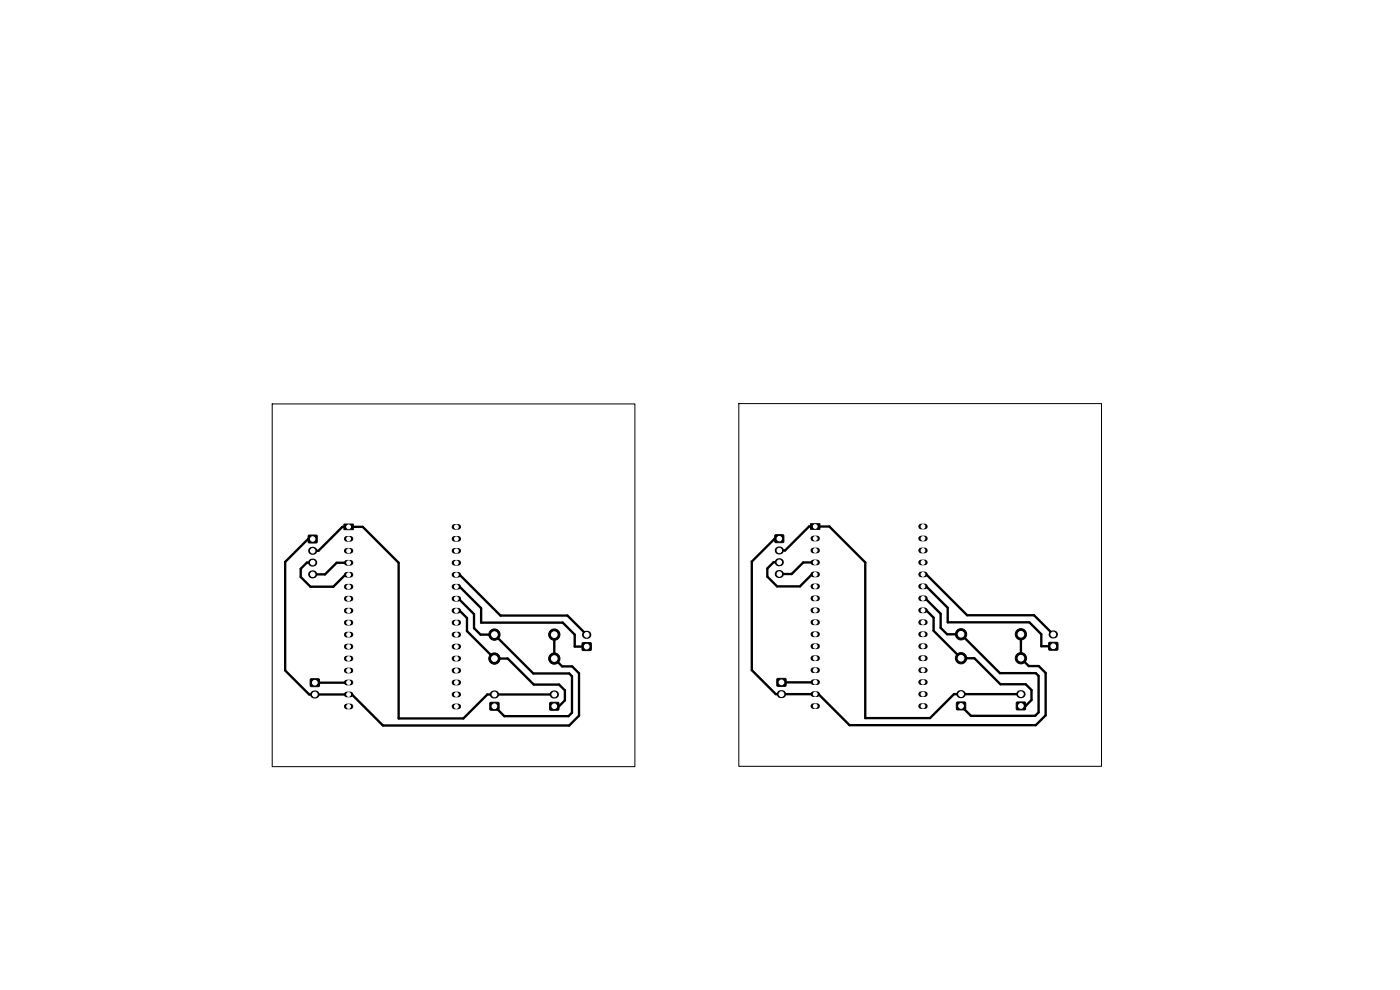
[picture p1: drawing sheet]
<svg xmlns="http://www.w3.org/2000/svg" width="297mm" height="210mm" viewBox="0 0 297 210" stroke-linecap="round" stroke-linejoin="round" font-family="sans-serif">
<g fill="#000" stroke="#000" stroke-width=".21">
<path d="M65.4 113.6h1.8v1.5h-1.8zM73 111.2h2v1.2h-2zM164.4 113.5h1.8v1.5h-1.8zM171.9 111.1h2v1.2h-2zM123.5 136.4h1.9v1.5h-1.9zM222.5 136.3h1.9v1.6h-1.9zM65.9 144h1.8v1.6h-1.8zM104 149h1.8v1.6h-1.8zM116.7 149h1.8v1.6h-1.8zM164.9 144h1.8v1.5h-1.8zM203 149h1.8v1.5h-1.8zM215.7 149h1.8v1.5h-1.8z"/>
<circle cx="104.9" cy="134.6" r="1.2"/>
<circle cx="104.9" cy="139.7" r="1.2"/>
<circle cx="117.6" cy="134.6" r="1.2"/>
<circle cx="117.6" cy="139.7" r="1.2"/>
<circle cx="203.9" cy="134.5" r="1.2"/>
<circle cx="203.9" cy="139.6" r="1.2"/>
<circle cx="216.6" cy="139.6" r="1.2"/>
<circle cx="216.6" cy="134.5" r="1.2"/>
</g>
<g fill="none" stroke="#000" stroke-width="1.7">
<path d="M66.2 116.8h.3M66.2 119.3h.3M165.2 116.8h.2M165.2 119.3h.2M66.2 121.8h.3M124.3 134.7h.3M165.2 121.8h.2M223.3 134.6h.3M66.6 147.3h.3M104.7 147.3h.3M117.4 147.3h.3M165.6 147.2h.3"/>
<path d="M203.7 147.2h.3M216.4 147.2h.3"/>
</g>
<g fill="none" stroke="#000" stroke-width="1.2">
<path d="M73.6 114.3h.8M73.6 116.8h.8M73.6 119.4h.8M96.4 114.3h.8M96.4 116.8h.8M96.4 119.4h.8M96.4 111.8h.8M172.5 114.2h.8M172.5 116.8h.8M172.5 119.3h.8M195.4 114.2h.8M195.4 116.8h.8"/>
<path d="M195.4 119.3h.8M195.4 111.7h.8M73.6 121.9h.8M73.6 124.5h.8M73.6 127h.8M73.6 129.5h.8M73.6 132.1h.8M73.6 134.6h.8M73.6 137.2h.8M73.6 139.7h.8M96.4 121.9h.8M96.4 124.5h.8"/>
<path d="M96.4 127h.8M96.4 129.5h.8M96.4 132.1h.8M96.4 134.6h.8M96.4 137.2h.8M96.4 139.7h.8M172.5 121.8h.8M172.5 124.4h.8M172.5 126.9h.8M172.5 129.5h.8M172.5 132h.8M172.5 134.5h.8"/>
<path d="M172.5 137.1h.8M172.5 139.6h.8M195.4 121.8h.8M195.4 124.4h.8M195.4 126.9h.8M195.4 129.5h.8M195.4 132h.8M195.4 134.5h.8M195.4 137.1h.8M195.4 139.6h.8M73.6 142.2h.8M73.6 144.8h.8"/>
<path d="M73.6 147.3h.8M73.6 149.9h.8M96.4 142.2h.8M96.4 144.8h.8M96.4 147.3h.8M96.4 149.9h.8M172.5 142.2h.8M172.5 144.7h.8M172.5 147.2h.8M172.5 149.8h.8M195.4 142.2h.8M195.4 144.7h.8"/>
<path d="M195.4 147.2h.8M195.4 149.8h.8"/>
</g>
<g fill="none" stroke="#000" stroke-width=".5">
<path d="M66.3 119.3h-1.2l-1.3 1.4v1.7l2.1 2.1h4.8l2.6-2.6h.7M66.3 114.3h-.9l-4.9 4.9v23l5.1 5.1h9.1l6.5 6.6h39.6l2-2.1v-9l-1.4-1.4h-2.1l-1.7-1.7v-5.1M66.3 116.8h1.3l5-5h4.4l7.6 7.6v33h13.7l5.1-5.1h14.2M74 119.4h-2.6l-2.4 2.4h-2.7M165.3 114.3h-1l-4.8 4.8v23.1l5.1 5h9l6.6 6.6h39.5l2.1-2.1v-8.9l-1.4-1.5h-2.2l-1.6-1.7v-5.1M165.3 116.8h1.2l5.1-5.1h4.3l7.7 7.6v33h13.7l5.1-5.1h14.2M165.3 119.3h-1.2l-1.3 1.3v1.7l2 2.1h4.9l2.5-2.6h.7M172.9 119.3h-2.5l-2.5 2.5h-2.6M96.8 124.5h.7l4.6 4.5v3.1h17.3l2.5 2.5v2.6h2.6M96.8 121.9h.7l8.7 8.7h14.2l4.1 4.1M96.8 127h.5l3.3 3.3v3l1.3 1.3h3l8.2 8.3h7.7l.5 .6v7.7l-.7 .7h-13.6l-2.1-2.1M96.8 129.5h.7l1.6 1.6v2.8l5.8 5.8h2.8l5.5 5.5h5.4l1.2 1.3v2.1l-1.2 1.2h-1"/>
<path d="M195.8 129.5h.7l1.6 1.5v2.8l5.8 5.8h2.8l5.5 5.5h5.4l1.2 1.3v2.1l-1.2 1.2h-1M195.8 124.4h.7l4.6 4.5v3.1h17.3l2.5 2.5v2.6h2.5M195.8 121.8h.7l8.7 8.7h14.2l4 4.1M195.8 126.9h.5l3.3 3.3v3l1.3 1.3h3l8.2 8.3h7.6l.6 .6v7.7l-.7 .7h-13.6l-2.1-2.1M74 144.8h-7.2M172.9 144.7h-7.1"/>
</g>
<g fill="#fff" stroke="#fff" stroke-width=".21">
<circle cx="203.9" cy="134.5" r=".6"/>
<circle cx="216.6" cy="134.5" r=".6"/>
<circle cx="203.9" cy="139.6" r=".6"/>
<circle cx="216.6" cy="139.6" r=".6"/>
<circle cx="216.6" cy="149.7" r=".5"/>
<circle cx="216.6" cy="147.2" r=".5"/>
<circle cx="165.8" cy="144.7" r=".5"/>
<circle cx="165.8" cy="147.2" r=".5"/>
<circle cx="203.9" cy="149.7" r=".5"/>
<circle cx="203.9" cy="147.2" r=".5"/>
<circle cx="223.4" cy="137.1" r=".5"/>
<circle cx="223.4" cy="134.6" r=".5"/>
<circle cx="165.3" cy="114.3" r=".48"/>
<circle cx="165.3" cy="116.8" r=".47"/>
<circle cx="165.3" cy="119.3" r=".48"/>
<circle cx="165.3" cy="121.8" r=".47"/>
<circle cx="172.9" cy="111.7" r=".4"/>
<circle cx="172.9" cy="114.2" r=".4"/>
<circle cx="172.9" cy="116.8" r=".4"/>
<circle cx="172.9" cy="119.3" r=".4"/>
<circle cx="172.9" cy="121.8" r=".4"/>
<circle cx="172.9" cy="124.4" r=".4"/>
<circle cx="172.9" cy="126.9" r=".4"/>
<circle cx="172.9" cy="129.5" r=".4"/>
<circle cx="172.9" cy="132" r=".4"/>
<circle cx="172.9" cy="134.5" r=".4"/>
<circle cx="172.9" cy="137.1" r=".4"/>
<circle cx="172.9" cy="139.6" r=".4"/>
<circle cx="172.9" cy="142.2" r=".4"/>
<circle cx="172.9" cy="144.7" r=".4"/>
<circle cx="172.9" cy="147.2" r=".4"/>
<circle cx="172.9" cy="149.8" r=".4"/>
<circle cx="195.8" cy="149.8" r=".4"/>
<circle cx="195.8" cy="147.2" r=".4"/>
<circle cx="195.8" cy="144.7" r=".4"/>
<circle cx="195.8" cy="142.2" r=".4"/>
<circle cx="195.8" cy="139.6" r=".4"/>
<circle cx="195.8" cy="137.1" r=".4"/>
<circle cx="195.8" cy="134.5" r=".4"/>
<circle cx="195.8" cy="132" r=".4"/>
<circle cx="195.8" cy="129.5" r=".4"/>
<circle cx="195.8" cy="126.9" r=".4"/>
<circle cx="195.8" cy="124.4" r=".4"/>
<circle cx="195.8" cy="121.8" r=".4"/>
<circle cx="195.8" cy="119.3" r=".4"/>
<circle cx="195.8" cy="116.8" r=".4"/>
<circle cx="195.8" cy="114.2" r=".4"/>
<circle cx="195.8" cy="111.7" r=".4"/>
<circle cx="104.9" cy="134.6" r=".6"/>
<circle cx="117.6" cy="134.6" r=".6"/>
<circle cx="104.9" cy="139.7" r=".6"/>
<circle cx="117.6" cy="139.7" r=".6"/>
<circle cx="74" cy="111.8" r=".4"/>
<circle cx="74" cy="114.3" r=".4"/>
<circle cx="74" cy="116.8" r=".4"/>
<circle cx="74" cy="119.4" r=".4"/>
<circle cx="74" cy="121.9" r=".4"/>
<circle cx="74" cy="124.5" r=".4"/>
<circle cx="74" cy="127" r=".4"/>
<circle cx="74" cy="129.5" r=".4"/>
<circle cx="74" cy="132.1" r=".4"/>
<circle cx="74" cy="134.6" r=".4"/>
<circle cx="74" cy="137.2" r=".4"/>
<circle cx="74" cy="139.7" r=".4"/>
<circle cx="74" cy="142.2" r=".4"/>
<circle cx="74" cy="144.8" r=".4"/>
<circle cx="74" cy="147.3" r=".4"/>
<circle cx="74" cy="149.9" r=".4"/>
<circle cx="96.8" cy="149.9" r=".4"/>
<circle cx="96.8" cy="147.3" r=".4"/>
<circle cx="96.8" cy="144.8" r=".4"/>
<circle cx="96.8" cy="142.2" r=".4"/>
<circle cx="96.8" cy="139.7" r=".4"/>
<circle cx="96.8" cy="137.2" r=".4"/>
<circle cx="96.8" cy="134.6" r=".4"/>
<circle cx="96.8" cy="132.1" r=".4"/>
<circle cx="96.8" cy="129.5" r=".4"/>
<circle cx="96.8" cy="127" r=".4"/>
<circle cx="96.8" cy="124.5" r=".4"/>
<circle cx="96.8" cy="121.9" r=".4"/>
<circle cx="96.8" cy="119.4" r=".4"/>
<circle cx="96.8" cy="116.8" r=".4"/>
<circle cx="96.8" cy="114.3" r=".4"/>
<circle cx="96.8" cy="111.8" r=".4"/>
<circle cx="104.9" cy="149.8" r=".5"/>
<circle cx="104.9" cy="147.3" r=".5"/>
<circle cx="124.5" cy="137.2" r=".5"/>
<circle cx="124.5" cy="134.7" r=".5"/>
<circle cx="66.8" cy="144.8" r=".5"/>
<circle cx="66.8" cy="147.3" r=".5"/>
<circle cx="117.6" cy="147.3" r=".5"/>
<circle cx="117.6" cy="149.8" r=".5"/>
<circle cx="66.3" cy="114.3" r=".48"/>
<circle cx="66.3" cy="116.8" r=".47"/>
<circle cx="66.3" cy="119.3" r=".48"/>
<circle cx="66.3" cy="121.8" r=".47"/>
</g>
<path d="M57.7 85.7h77v76.9h-77zM156.7 85.6h77v77h-77z" fill="none" stroke="#000" stroke-width=".21"/>
</svg>
